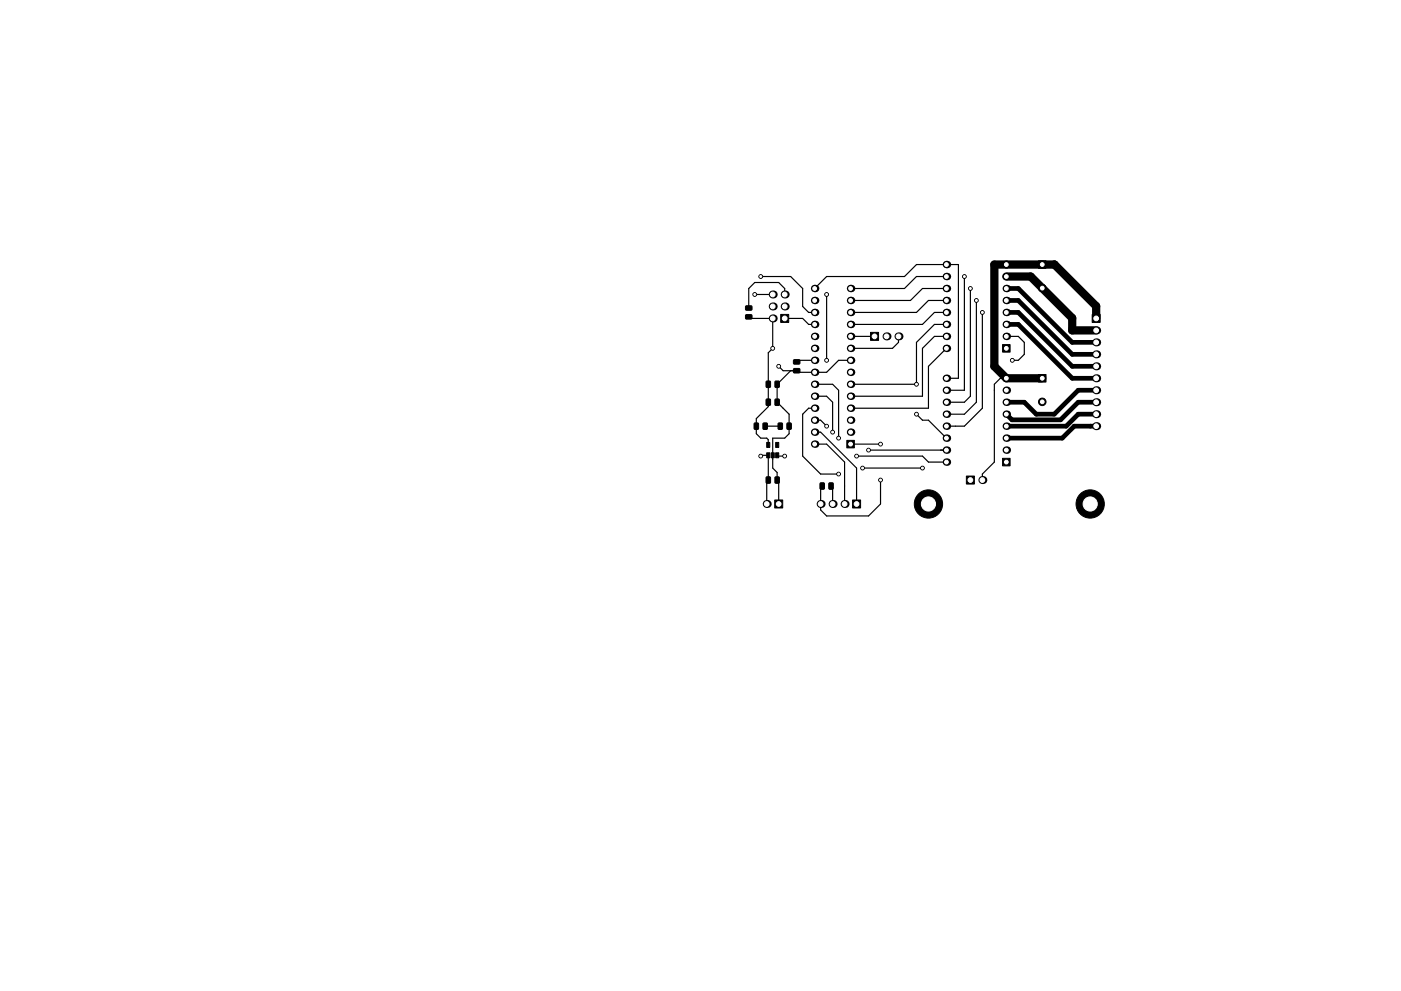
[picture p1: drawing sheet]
<svg xmlns="http://www.w3.org/2000/svg" width="297mm" height="210mm" viewBox="0 0 297 210" stroke-linecap="round" stroke-linejoin="round" font-family="sans-serif">
<g fill="#000" stroke="#000" stroke-width=".21">
<path d="M220.2 55.3h1.6v1.6h-1.6zM158.1 66.8h1.2l.1 .8-1.2 .1zM158.1 64.9h1.2l.1 .8-1.2 .1zM165.5 66.7h1.7v1.7h-1.7zM168.3 78.2h1.2l.1 .8-1.3 .1zM168.3 76.4l1.2-.1 .1 .9h-1.3zM184.6 70.5h1.7v1.7h-1.7zM212.6 73.1h1.6v1.6h-1.6zM220.2 79.5h1.6v1.6h-1.6zM231.6 66.7h1.7v1.7h-1.7zM159.9 89.8h.9l-.1 1.3-.8-.1zM161.8 89.8h.9l-.1 1.3-.8-.1z"/>
<path d="M162.5 80.9h.8v1.3l-.9-.1zM162.5 84.7h.8v1.3l-.9-.1zM162.6 93.9h.6v1h-.6zM162.6 96.1h.6v1h-.6zM163.5 96.1h.7v1h-.7zM164.4 80.9h.8l-.1 1.3-.8-.1zM164.4 84.7h.8l-.1 1.3-.8-.1zM164.5 93.9h.6v1h-.6zM164.5 96.1h.6v1h-.6zM165 89.8h.9l-.1 1.3-.8-.1zM166.9 89.8h.9l-.1 1.3-.8-.1zM179.5 93.4h1.6v1.6h-1.6z"/>
<path d="M212.6 97.2h1.6v1.6h-1.6zM162.5 101.2l.8 .1v1.2l-.9-.1zM164.3 106.1h1.6v1.7h-1.6zM164.4 101.2l.8 .1-.1 1.2-.8-.1zM173.9 102.5h.9l-.1 1.3-.8-.1zM175.8 102.5h.8v1.3l-.8-.1zM180.8 106.1h1.7v1.7h-1.7zM204.9 101h1.7v1.7h-1.7z"/>
<circle cx="161.3" cy="58.7" r=".4"/>
<circle cx="204.5" cy="58.7" r=".4"/>
<circle cx="160" cy="62.5" r=".4"/>
<circle cx="163.8" cy="73.9" r=".4"/>
<circle cx="165.1" cy="77.7" r=".4"/>
<circle cx="175.3" cy="62.5" r=".4"/>
<circle cx="175.3" cy="76.4" r=".4"/>
<circle cx="205.7" cy="61.2" r=".4"/>
<circle cx="207" cy="63.7" r=".4"/>
<circle cx="208.3" cy="66.3" r=".4"/>
<circle cx="214.6" cy="76.4" r=".4"/>
<circle cx="221" cy="61.1" r=".8"/>
<circle cx="161.3" cy="96.8" r=".4"/>
<circle cx="166.4" cy="96.8" r=".4"/>
<circle cx="175.3" cy="90.4" r=".4"/>
<circle cx="176.5" cy="91.7" r=".4"/>
<circle cx="177.8" cy="93" r=".4"/>
<circle cx="181.6" cy="96.8" r=".4"/>
<circle cx="182.9" cy="99.3" r=".4"/>
<circle cx="184.1" cy="95.5" r=".4"/>
<circle cx="186.7" cy="94.2" r=".4"/>
<circle cx="194.3" cy="81.5" r=".4"/>
<circle cx="194.3" cy="87.9" r=".4"/>
<circle cx="195.6" cy="99.3" r=".4"/>
<circle cx="221" cy="85.3" r=".8"/>
<circle cx="177.8" cy="100.6" r=".4"/>
<circle cx="186.7" cy="101.8" r=".4"/>
<circle cx="196.8" cy="106.9" r="3"/>
<circle cx="231.1" cy="106.9" r="3"/>
</g>
<g fill="#000">
<circle cx="200.7" cy="56.1" r=".8"/>
<circle cx="200.7" cy="58.7" r=".8"/>
<circle cx="213.4" cy="56.1" r=".8"/>
<circle cx="213.4" cy="58.7" r=".8"/>
<circle cx="163.8" cy="62.5" r=".85"/>
<circle cx="163.8" cy="65" r=".85"/>
<circle cx="163.8" cy="67.6" r=".85"/>
<circle cx="166.4" cy="62.5" r=".85"/>
<circle cx="166.4" cy="65" r=".85"/>
<circle cx="172.7" cy="68.8" r=".8"/>
<circle cx="172.7" cy="73.9" r=".8"/>
<circle cx="172.7" cy="71.4" r=".8"/>
<circle cx="172.7" cy="79" r=".8"/>
<circle cx="172.7" cy="76.4" r=".8"/>
<circle cx="172.7" cy="66.3" r=".8"/>
<circle cx="172.7" cy="63.7" r=".8"/>
<circle cx="172.7" cy="61.2" r=".8"/>
<circle cx="180.3" cy="71.4" r=".8"/>
<circle cx="180.3" cy="63.7" r=".8"/>
<circle cx="180.3" cy="68.8" r=".8"/>
<circle cx="180.3" cy="73.9" r=".8"/>
<circle cx="180.3" cy="66.3" r=".8"/>
<circle cx="180.3" cy="76.4" r=".8"/>
<circle cx="180.3" cy="79" r=".8"/>
<circle cx="180.3" cy="61.2" r=".8"/>
<circle cx="188" cy="71.4" r=".85"/>
<circle cx="190.5" cy="71.4" r=".85"/>
<circle cx="200.7" cy="73.9" r=".8"/>
<circle cx="200.7" cy="71.4" r=".8"/>
<circle cx="200.7" cy="68.8" r=".8"/>
<circle cx="200.7" cy="66.3" r=".8"/>
<circle cx="200.7" cy="63.7" r=".8"/>
<circle cx="200.7" cy="61.2" r=".8"/>
<circle cx="213.4" cy="61.2" r=".8"/>
<circle cx="213.4" cy="71.4" r=".8"/>
<circle cx="213.4" cy="63.7" r=".8"/>
<circle cx="213.4" cy="66.3" r=".8"/>
<circle cx="213.4" cy="68.8" r=".8"/>
<circle cx="232.4" cy="75.2" r=".85"/>
<circle cx="232.4" cy="70.1" r=".85"/>
<circle cx="232.4" cy="77.7" r=".85"/>
<circle cx="232.4" cy="72.6" r=".85"/>
<circle cx="172.7" cy="84.1" r=".8"/>
<circle cx="172.7" cy="81.5" r=".8"/>
<circle cx="172.7" cy="91.7" r=".8"/>
<circle cx="172.7" cy="86.6" r=".8"/>
<circle cx="172.7" cy="94.2" r=".8"/>
<circle cx="172.7" cy="89.1" r=".8"/>
<circle cx="180.3" cy="91.7" r=".8"/>
<circle cx="180.3" cy="84.1" r=".8"/>
<circle cx="180.3" cy="86.6" r=".8"/>
<circle cx="180.3" cy="89.1" r=".8"/>
<circle cx="180.3" cy="81.5" r=".8"/>
<circle cx="200.7" cy="87.9" r=".8"/>
<circle cx="200.7" cy="85.3" r=".8"/>
<circle cx="200.7" cy="98" r=".8"/>
<circle cx="200.7" cy="93" r=".8"/>
<circle cx="200.7" cy="90.4" r=".8"/>
<circle cx="200.7" cy="80.3" r=".8"/>
<circle cx="200.7" cy="95.5" r=".8"/>
<circle cx="200.7" cy="82.8" r=".8"/>
<circle cx="213.4" cy="93" r=".8"/>
<circle cx="213.4" cy="80.3" r=".8"/>
<circle cx="213.4" cy="85.3" r=".8"/>
<circle cx="213.4" cy="87.9" r=".8"/>
<circle cx="213.4" cy="95.5" r=".8"/>
<circle cx="213.4" cy="82.8" r=".8"/>
<circle cx="213.4" cy="90.4" r=".8"/>
<circle cx="232.4" cy="90.4" r=".85"/>
<circle cx="232.4" cy="87.9" r=".85"/>
<circle cx="232.4" cy="85.3" r=".85"/>
<circle cx="232.4" cy="80.3" r=".85"/>
<circle cx="232.4" cy="82.8" r=".85"/>
<circle cx="162.6" cy="106.9" r=".85"/>
<circle cx="174" cy="106.9" r=".85"/>
<circle cx="176.5" cy="106.9" r=".85"/>
<circle cx="179.1" cy="106.9" r=".85"/>
<circle cx="208.3" cy="101.8" r=".85"/>
</g>
<g fill="none" stroke="#000" stroke-width=".25">
<path d="M161.3 58.7h6.3l2.6 2.5v3.8l1.2 1.3h1.3M200.7 58.7h-6.4l-2.5 2.5h-11.5M204.5 58.7v24.1h-3.8M158.7 67.2l.4 .4h4.7v6.3l-.9 .9v11.5l-2.5 2.5v3.2l.9 1h1.3l.3 .3v1.1M160 62.5h3.8M166.4 67.6h3.8l1.2 1.2h1.3M166.4 62.5v-1.3l-1.3-1.3h-5.1l-1.3 1.3v4.2M167.6 78.7l-2.8 2.8v3.8l2.5 2.6v4.1l-.9 1h-2.6v6.3l1 .9v1.6l.3 .4v4.7M172.7 61.2l2.6-2.5h16.5l2.5-2.6h8.9v24.2h-2.5M172.7 76.4h-3.5l-.3 .4M175.3 62.5v13.9M180.3 76.4h-2.5l-2.5 2.6h-6.1l-.3-.3h-2.9l-.9-1"/>
<path d="M180.3 71.4h5.1M190.5 71.4v1.2l-1.3 1.3h-8.9M200.7 68.8h-2.6l-3.8 3.8v8.9h-14M200.7 71.4h-2.6l-2.5 2.5v10.2h-15.3M200.7 66.3h-2.6l-2.5 2.5h-15.3M200.7 63.7h-3.9l-2.5 2.6h-14M200.7 61.2h-5.1l-2.6 2.5h-12.7M200.7 73.9l-3.9 3.8v8.9h-16.5M205.7 61.2v22.9l-1.2 1.2h-3.8M207 63.7v21.6l-2.5 2.6h-3.8M208.3 66.3v20.3l-3.8 3.8h-3.8M213.4 71.4h2.5l1.3 1.2v2.6l-1.3 1.2h-1.3"/>
<path d="M161.3 96.8l.2-.2h1.4v5.2l-.3 .4v4.7M162.2 90.4h3.2M164.8 96.6l.1 .2h1.5M172.7 81.5h3.8l1.3 1.3v10.2M172.7 84.1h2.6l1.2 1.2v6.4M172.7 89.1h1.3l1.3 1.3M172.7 86.6h-1.3l-1.2 1.3v8.9l3.8 3.8h3.8M172.7 94.2h2.6l3.8 3.8v8.9M172.7 91.7h1.3l7.6 7.6v7.6M180.3 94.2h6.4M181.6 96.8h14l1.2 1.2h3.9M182.9 99.3h12.7"/>
<path d="M184.1 95.5h16.6M194.3 87.9l1.3 1.2h1.2l3.9 3.9M213.4 80.3h-1.3l-1.3 1.2v16.5l-2.5 2.6v1.2M176.2 103.1l.3 .4v3.4M186.7 101.8v5.1l-2.6 2.6h-8.8l-1.3-1.3v-4.7l.3-.4"/>
</g>
<path d="M213.4 58.7h5.1l8.8 8.8v2.6h5.1M232.4 67.6v-2.6l-8.8-8.9h-12.8v21.6l2.6 2.6h7.6" fill="none" stroke="#000" stroke-width="1.7"/>
<path d="M213.4 61.2h2.5l11.4 11.4h5.1M213.4 63.7h2.5l11.4 11.5h5.1M213.4 66.3h2.5l11.4 11.4h5.1M213.4 68.8h2.5l11.4 11.5h5.1M232.4 82.8h-3.8l-5.1 5.1h-3.8l-2.5-2.6h-3.8M232.4 87.9h-3.8l-2.5 2.5h-12.7M232.4 85.3h-3.8l-3.7 3.8h-10.3l-1.2-1.2M232.4 90.4h-4.6l-2.6 2.6h-11.8" fill="none" stroke="#000" stroke-width="1"/>
<g fill="#fff" stroke="#fff" stroke-width=".21">
<circle cx="177.8" cy="93" r=".2"/>
<circle cx="181.6" cy="96.8" r=".2"/>
<circle cx="176.5" cy="91.7" r=".2"/>
<circle cx="184.1" cy="95.5" r=".2"/>
<circle cx="160" cy="62.5" r=".2"/>
<circle cx="165.1" cy="77.7" r=".2"/>
<circle cx="194.3" cy="87.9" r=".2"/>
<circle cx="194.3" cy="81.5" r=".2"/>
<circle cx="208.3" cy="66.3" r=".2"/>
<circle cx="207" cy="63.7" r=".2"/>
<circle cx="205.7" cy="61.2" r=".2"/>
<circle cx="204.5" cy="58.7" r=".2"/>
<circle cx="195.6" cy="99.3" r=".2"/>
<circle cx="182.9" cy="99.3" r=".2"/>
<circle cx="175.3" cy="90.4" r=".2"/>
<circle cx="177.8" cy="100.6" r=".2"/>
<circle cx="214.6" cy="76.4" r=".2"/>
<circle cx="161.3" cy="96.8" r=".2"/>
<circle cx="166.4" cy="96.8" r=".2"/>
<circle cx="163.8" cy="73.9" r=".2"/>
<circle cx="186.7" cy="101.8" r=".2"/>
<circle cx="186.7" cy="94.2" r=".2"/>
<circle cx="175.3" cy="76.4" r=".2"/>
<circle cx="175.3" cy="62.5" r=".2"/>
<circle cx="161.3" cy="58.7" r=".2"/>
<circle cx="196.8" cy="106.9" r="1.5"/>
<circle cx="231.1" cy="106.9" r="1.5"/>
<circle cx="200.7" cy="98" r=".4"/>
<circle cx="213.4" cy="80.3" r=".4"/>
<circle cx="200.7" cy="95.5" r=".4"/>
<circle cx="213.4" cy="82.8" r=".4"/>
<circle cx="200.7" cy="93" r=".4"/>
<circle cx="213.4" cy="85.3" r=".4"/>
<circle cx="200.7" cy="90.4" r=".4"/>
<circle cx="213.4" cy="87.9" r=".4"/>
<circle cx="200.7" cy="87.9" r=".4"/>
<circle cx="213.4" cy="90.4" r=".4"/>
<circle cx="200.7" cy="85.3" r=".4"/>
<circle cx="213.4" cy="93" r=".4"/>
<circle cx="200.7" cy="82.8" r=".4"/>
<circle cx="213.4" cy="95.5" r=".4"/>
<circle cx="200.7" cy="80.3" r=".4"/>
<circle cx="213.4" cy="98" r=".4"/>
<circle cx="190.5" cy="71.4" r=".5"/>
<circle cx="188" cy="71.4" r=".5"/>
<circle cx="185.4" cy="71.4" r=".5"/>
<circle cx="172.7" cy="94.2" r=".4"/>
<circle cx="180.3" cy="61.2" r=".4"/>
<circle cx="172.7" cy="91.7" r=".4"/>
<circle cx="180.3" cy="63.7" r=".4"/>
<circle cx="172.7" cy="89.1" r=".4"/>
<circle cx="180.3" cy="66.3" r=".4"/>
<circle cx="172.7" cy="86.6" r=".4"/>
<circle cx="180.3" cy="68.8" r=".4"/>
<circle cx="172.7" cy="84.1" r=".4"/>
<circle cx="180.3" cy="71.4" r=".4"/>
<circle cx="172.7" cy="81.5" r=".4"/>
<circle cx="180.3" cy="73.9" r=".4"/>
<circle cx="172.7" cy="79" r=".4"/>
<circle cx="180.3" cy="76.4" r=".4"/>
<circle cx="172.7" cy="76.4" r=".4"/>
<circle cx="180.3" cy="79" r=".4"/>
<circle cx="172.7" cy="73.9" r=".4"/>
<circle cx="180.3" cy="81.5" r=".4"/>
<circle cx="172.7" cy="71.4" r=".4"/>
<circle cx="180.3" cy="84.1" r=".4"/>
<circle cx="172.7" cy="68.8" r=".4"/>
<circle cx="180.3" cy="86.6" r=".4"/>
<circle cx="172.7" cy="66.3" r=".4"/>
<circle cx="180.3" cy="89.1" r=".4"/>
<circle cx="172.7" cy="63.7" r=".4"/>
<circle cx="180.3" cy="91.7" r=".4"/>
<circle cx="172.7" cy="61.2" r=".4"/>
<circle cx="180.3" cy="94.2" r=".4"/>
<circle cx="208.3" cy="101.8" r=".5"/>
<circle cx="205.7" cy="101.8" r=".5"/>
<circle cx="163.8" cy="62.5" r=".5"/>
<circle cx="166.4" cy="62.5" r=".5"/>
<circle cx="163.8" cy="65" r=".5"/>
<circle cx="166.4" cy="65" r=".5"/>
<circle cx="163.8" cy="67.6" r=".5"/>
<circle cx="166.4" cy="67.6" r=".5"/>
<circle cx="232.4" cy="90.4" r=".5"/>
<circle cx="232.4" cy="87.9" r=".5"/>
<circle cx="232.4" cy="85.3" r=".5"/>
<circle cx="232.4" cy="82.8" r=".5"/>
<circle cx="232.4" cy="80.3" r=".5"/>
<circle cx="232.4" cy="77.7" r=".5"/>
<circle cx="232.4" cy="75.2" r=".5"/>
<circle cx="232.4" cy="72.6" r=".5"/>
<circle cx="232.4" cy="70.1" r=".5"/>
<circle cx="232.4" cy="67.6" r=".5"/>
<circle cx="174" cy="106.9" r=".5"/>
<circle cx="176.5" cy="106.9" r=".5"/>
<circle cx="179.1" cy="106.9" r=".5"/>
<circle cx="181.6" cy="106.9" r=".5"/>
<circle cx="162.6" cy="106.9" r=".5"/>
<circle cx="165.1" cy="106.9" r=".5"/>
<circle cx="221" cy="85.3" r=".4"/>
<circle cx="221" cy="80.3" r=".4"/>
<circle cx="221" cy="61.1" r=".4"/>
<circle cx="221" cy="56.1" r=".4"/>
<circle cx="200.7" cy="73.9" r=".4"/>
<circle cx="213.4" cy="56.1" r=".4"/>
<circle cx="200.7" cy="71.4" r=".4"/>
<circle cx="213.4" cy="58.7" r=".4"/>
<circle cx="200.7" cy="68.8" r=".4"/>
<circle cx="213.4" cy="61.2" r=".4"/>
<circle cx="200.7" cy="66.3" r=".4"/>
<circle cx="213.4" cy="63.7" r=".4"/>
<circle cx="200.7" cy="63.7" r=".4"/>
<circle cx="213.4" cy="66.3" r=".4"/>
<circle cx="200.7" cy="61.2" r=".4"/>
<circle cx="213.4" cy="68.8" r=".4"/>
<circle cx="200.7" cy="58.7" r=".4"/>
<circle cx="213.4" cy="71.4" r=".4"/>
<circle cx="200.7" cy="56.1" r=".4"/>
<circle cx="213.4" cy="73.9" r=".4"/>
</g>
</svg>
